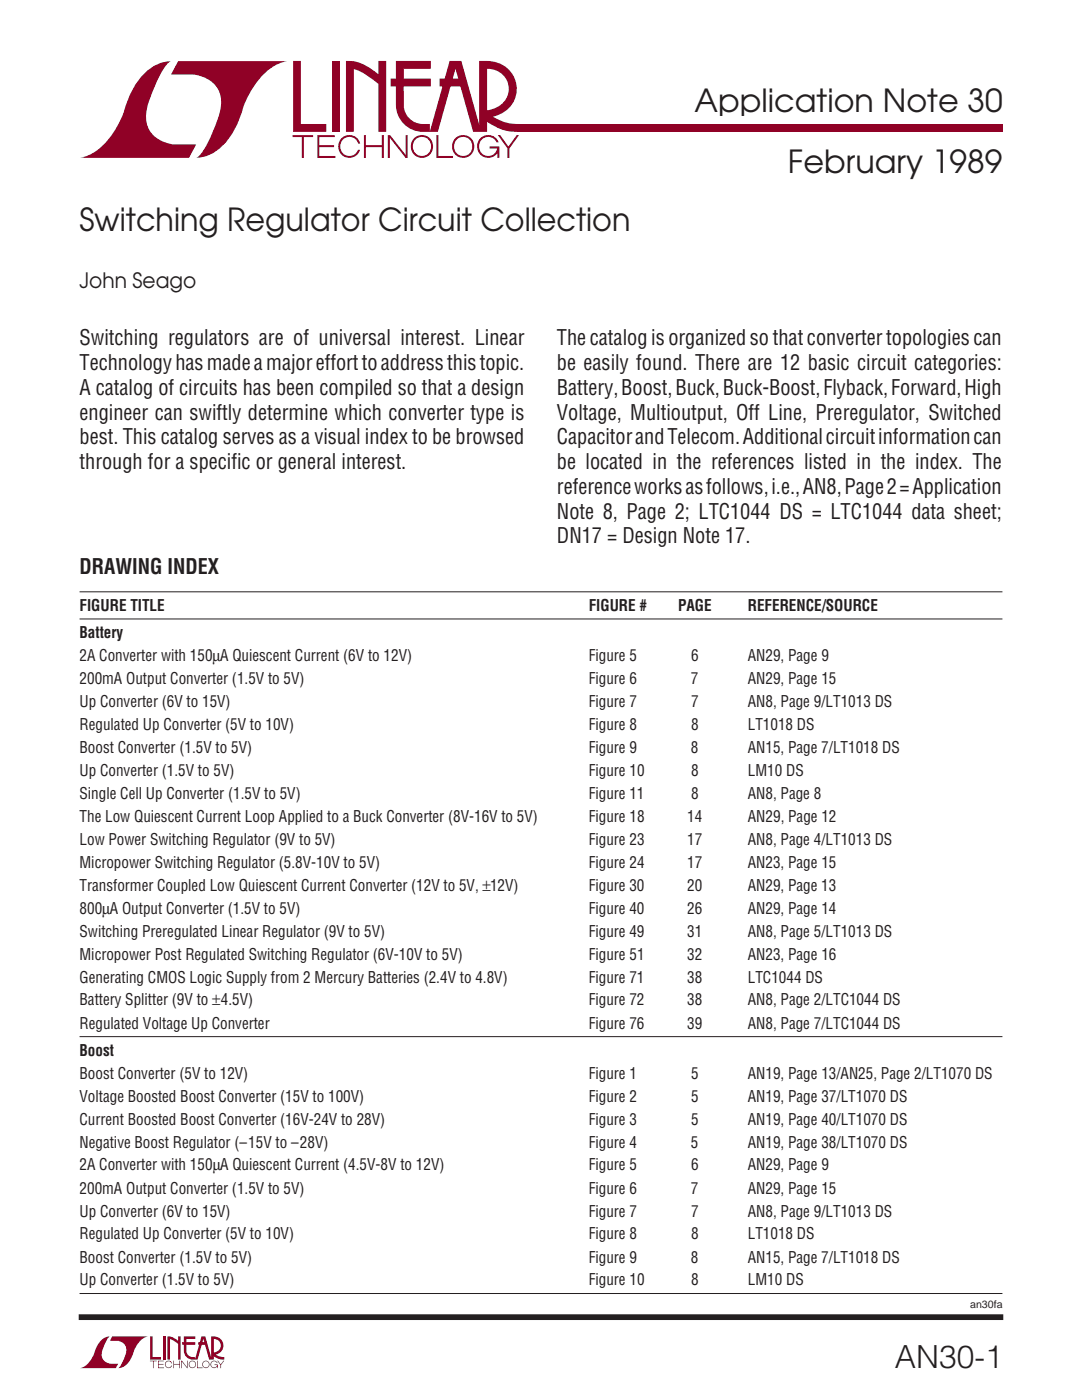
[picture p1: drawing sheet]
<svg xmlns="http://www.w3.org/2000/svg" width="216mm" height="279mm" viewBox="0 0 216 279" stroke-linecap="round" stroke-linejoin="round" font-family="sans-serif">
<defs><g id="words">
<g font-size="6.3" fill="#231f20">
<text x="138.6" y="22.4">Application Note 30</text>
<text x="157.2" y="34.6">February 1989</text>
<text x="15.9" y="46.1">Switching Regulator Circuit Collection</text>
<text x="178.6" y="273">AN30-1</text>
</g>
<g font-size="4.2" fill="#231f20">
<text x="15.9" y="57.4">John Seago</text>
<text x="15.9" y="68.9">Switching regulators are of universal interest. Linear</text>
<text x="111.1" y="68.9">The catalog is organized so that converter topologies can</text>
<text x="15.9" y="73.9">Technology has made a major effort to address this topic.</text>
<text x="111.1" y="73.9">be easily found. There are 12 basic circuit categories:</text>
<text x="15.9" y="78.8">A catalog of circuits has been compiled so that a design</text>
<text x="15.9" y="83.7">engineer can swiftly determine which converter type is</text>
<text x="111.1" y="78.8">Battery, Boost, Buck, Buck-Boost, Flyback, Forward, High</text>
<text x="111.1" y="83.7">Voltage, Multioutput, Off Line, Preregulator, Switched</text>
<text x="15.9" y="88.7">best. This catalog serves as a visual index to be browsed</text>
<text x="111.1" y="88.7">Capacitor and Telecom. Additional circuit information can</text>
<text x="15.9" y="93.6">through for a specific or general interest.</text>
<text x="111.1" y="93.6">be located in the references listed in the index. The</text>
<text x="111.1" y="98.6">reference works as follows, i.e., AN8, Page 2 = Application</text>
<text x="111.1" y="103.5">Note 8, Page 2; LTC1044 DS = LTC1044 data sheet;</text>
<text x="111.1" y="108.4">DN17 = Design Note 17.</text>
<text x="15.9" y="114.6">DRAWING INDEX</text>
</g>
<g font-size="3.2" fill="#231f20">
<text x="15.9" y="121.9">FIGURE TITLE</text>
<text x="117.5" y="121.9">FIGURE #</text>
<text x="135.3" y="121.9">PAGE</text>
<text x="149.2" y="121.9">REFERENCE/SOURCE</text>
<text x="15.9" y="127.3">Battery</text>
<text x="15.9" y="131.9">2A Converter with 150µA Quiescent Current (6V to 12V)</text>
<text x="117.5" y="131.9">Figure 5</text>
<text x="137.9" y="131.9">6</text>
<text x="149.2" y="131.9">AN29, Page 9</text>
<text x="15.9" y="136.5">200mA Output Converter (1.5V to 5V)</text>
<text x="117.5" y="136.5">Figure 6</text>
<text x="137.9" y="136.5">7</text>
<text x="149.2" y="136.5">AN29, Page 15</text>
<text x="15.9" y="141.1">Up Converter (6V to 15V)</text>
<text x="117.5" y="141.1">Figure 7</text>
<text x="137.9" y="141.1">7</text>
<text x="149.2" y="141.1">AN8, Page 9/LT1013 DS</text>
<text x="15.9" y="145.6">Regulated Up Converter (5V to 10V)</text>
<text x="117.5" y="145.6">Figure 8</text>
<text x="137.9" y="145.6">8</text>
<text x="149.2" y="145.6">LT1018 DS</text>
<text x="15.9" y="150.2">Boost Converter (1.5V to 5V)</text>
<text x="15.9" y="154.8">Up Converter (1.5V to 5V)</text>
<text x="117.5" y="150.2">Figure 9</text>
<text x="117.5" y="154.8">Figure 10</text>
<text x="137.9" y="150.2">8</text>
<text x="137.9" y="154.8">8</text>
<text x="149.2" y="150.2">AN15, Page 7/LT1018 DS</text>
<text x="149.2" y="154.8">LM10 DS</text>
<text x="15.9" y="159.4">Single Cell Up Converter (1.5V to 5V)</text>
<text x="117.5" y="159.4">Figure 11</text>
<text x="137.9" y="159.4">8</text>
<text x="149.2" y="159.4">AN8, Page 8</text>
<text x="15.9" y="164">The Low Quiescent Current Loop Applied to a Buck Converter (8V-16V to 5V)</text>
<text x="117.5" y="164">Figure 18</text>
<text x="137.1" y="164">14</text>
<text x="149.2" y="164">AN29, Page 12</text>
<text x="15.9" y="168.6">Low Power Switching Regulator (9V to 5V)</text>
<text x="15.9" y="173.1">Micropower Switching Regulator (5.8V-10V to 5V)</text>
<text x="117.5" y="168.6">Figure 23</text>
<text x="117.5" y="173.1">Figure 24</text>
<text x="137.1" y="173.1">17</text>
<text x="137.1" y="168.6">17</text>
<text x="149.2" y="173.1">AN23, Page 15</text>
<text x="149.2" y="168.6">AN8, Page 4/LT1013 DS</text>
<text x="15.9" y="177.8">Transformer Coupled Low Quiescent Current Converter (12V to 5V, ±12V)</text>
<text x="117.5" y="177.8">Figure 30</text>
<text x="137.1" y="177.8">20</text>
<text x="149.2" y="177.8">AN29, Page 13</text>
<text x="15.9" y="182.3">800µA Output Converter (1.5V to 5V)</text>
<text x="117.5" y="182.3">Figure 40</text>
<text x="137.1" y="182.3">26</text>
<text x="149.2" y="182.3">AN29, Page 14</text>
<text x="15.9" y="186.9">Switching Preregulated Linear Regulator (9V to 5V)</text>
<text x="15.9" y="191.5">Micropower Post Regulated Switching Regulator (6V-10V to 5V)</text>
<text x="117.5" y="186.9">Figure 49</text>
<text x="117.5" y="191.5">Figure 51</text>
<text x="137.1" y="186.9">31</text>
<text x="137.1" y="191.5">32</text>
<text x="149.2" y="186.9">AN8, Page 5/LT1013 DS</text>
<text x="149.2" y="191.5">AN23, Page 16</text>
<text x="15.9" y="196.1">Generating CMOS Logic Supply from 2 Mercury Batteries (2.4V to 4.8V)</text>
<text x="117.5" y="196.1">Figure 71</text>
<text x="137.1" y="196.1">38</text>
<text x="149.2" y="196.1">LTC1044 DS</text>
<text x="15.9" y="200.7">Battery Splitter (9V to ±4.5V)</text>
<text x="117.5" y="200.7">Figure 72</text>
<text x="137.1" y="200.7">38</text>
<text x="149.2" y="200.7">AN8, Page 2/LTC1044 DS</text>
<text x="15.9" y="205.3">Regulated Voltage Up Converter</text>
<text x="117.5" y="205.3">Figure 76</text>
<text x="137.1" y="205.3">39</text>
<text x="149.2" y="205.3">AN8, Page 7/LTC1044 DS</text>
<text x="15.9" y="210.7">Boost</text>
<text x="15.9" y="215.3">Boost Converter (5V to 12V)</text>
<text x="117.5" y="215.3">Figure 1</text>
<text x="137.9" y="215.3">5</text>
<text x="149.2" y="215.3">AN19, Page 13/AN25, Page 2/LT1070 DS</text>
<text x="15.9" y="219.8">Voltage Boosted Boost Converter (15V to 100V)</text>
<text x="117.5" y="219.8">Figure 2</text>
<text x="137.9" y="219.8">5</text>
<text x="149.2" y="219.8">AN19, Page 37/LT1070 DS</text>
<text x="15.9" y="224.5">Current Boosted Boost Converter (16V-24V to 28V)</text>
<text x="117.5" y="224.5">Figure 3</text>
<text x="137.9" y="224.5">5</text>
<text x="149.2" y="224.5">AN19, Page 40/LT1070 DS</text>
<text x="15.9" y="229">Negative Boost Regulator (–15V to –28V)</text>
<text x="15.9" y="233.6">2A Converter with 150µA Quiescent Current (4.5V-8V to 12V)</text>
<text x="117.5" y="229">Figure 4</text>
<text x="117.5" y="233.6">Figure 5</text>
<text x="137.9" y="229">5</text>
<text x="137.9" y="233.6">6</text>
<text x="149.2" y="229">AN19, Page 38/LT1070 DS</text>
<text x="149.2" y="233.6">AN29, Page 9</text>
<text x="15.9" y="238.2">200mA Output Converter (1.5V to 5V)</text>
<text x="117.5" y="238.2">Figure 6</text>
<text x="137.9" y="238.2">7</text>
<text x="149.2" y="238.2">AN29, Page 15</text>
<text x="15.9" y="242.8">Up Converter (6V to 15V)</text>
<text x="117.5" y="242.8">Figure 7</text>
<text x="137.9" y="242.8">7</text>
<text x="149.2" y="242.8">AN8, Page 9/LT1013 DS</text>
<text x="15.9" y="247.4">Regulated Up Converter (5V to 10V)</text>
<text x="15.9" y="252">Boost Converter (1.5V to 5V)</text>
<text x="117.5" y="252">Figure 9</text>
<text x="117.5" y="247.4">Figure 8</text>
<text x="137.9" y="252">8</text>
<text x="137.9" y="247.4">8</text>
<text x="149.2" y="252">AN15, Page 7/LT1018 DS</text>
<text x="149.2" y="247.4">LT1018 DS</text>
<text x="15.9" y="256.5">Up Converter (1.5V to 5V)</text>
<text x="117.5" y="256.5">Figure 10</text>
<text x="137.9" y="256.5">8</text>
<text x="149.2" y="256.5">LM10 DS</text>
</g>
<text font-size="2.1" fill="#231f20" x="193.6" y="261.1">an30fa</text>
</g></defs>
<path d="M15.8 24.4h184.5M15.7 262.9h184.5" fill="none" stroke="#231f20" stroke-width="1.1" stroke-linecap="butt"/>
<g fill="#900126">
<path d="M30 266.7h.5v4.1h1.6v.5h-2.1z"/>
<path d="M19.9 267.8a2.65 2.65 0 0 1 2-1.1 5.2 5.2 0 0 0-1.5 4.2 2.65 2.65 0 0 0 3.2 1.3l-.5 .8h-7.2a5 5 0 0 0 3.2-3.8z"/>
<path d="M22.4 266.7h7.2a5 5 0 0 0-3.2 3.9 3.3 3.3 0 0 1-2.8 2.4 5.2 5.2 0 0 0 1.5-4.2 2.65 2.65 0 0 0-3.2-1.2z"/>
<path d="M32.5 266.7h.5v4.6h-.5z"/>
<path d="M33.4 266.7l1.1 .2 1 .7v-.9h.5v4.6h-.5v-3.1l-1.6-1v4.1h-.5z"/>
<path d="M29.9 271.6h1.4v.1h-.6v1.3h-.2v-1.3h-.6z"/>
<path d="M31.5 271.6h1.2v.1h-1v.5h.9v.1h-.9v.6h1v.1h-1.2z"/>
<path d="M34.6 271.6h.1v.6h1.1v-.6h.1v1.4h-.1v-.7h-1.1v.7h-.1z"/>
<path d="M36.2 271.6h.1l1 1.2v-1.2h.2v1.4h-.2l-1-1.3v1.3h-.1z"/>
<path d="M39.3 271.6h.2v1.3h.9v.1h-1.1z"/>
<path d="M43.3 271.6h.2l.5 .7 .6-.7h.1l-.6 .8v.6h-.1v-.6z"/>
<path d="M36.7 266.7h2.3v.5h-1.8v.7h1.8v.5h-1.8v1.2a1.35 1.35 0 0 0 1.7 1.2v.5l1.3-4.6h.8l1.1 4.2v-4.2a1.88 1.88 0 0 1 2.4 1.4 1.88 1.88 0 0 1-1.5 2.3l.8 .3 1 .1v.5h-.5a3.4 3.4 0 0 1-1.8-.7v-.7a1.37 1.37 0 0 0 1.5-1.2 1.37 1.37 0 0 0-1.4-1.5v4.1h-.9l-.8-2.9h-1.4v-.5h1.3l-.2-.7-1.2 4.1a2.1 2.1 0 0 1-2.7-1.3v-1.6h-.4v-.5h.4z"/>
<path d="M37.9 271.8a.74 .74 0 0 1 1.1 .1 .74 .74 0 0 1-.4 1.1 .74 .74 0 0 1-.9-.7h.1a.61 .61 0 0 0 .8 .5 .61 .61 0 0 0 .2-1 .61 .61 0 0 0-1 .3v.2h-.1z"/>
<path d="M40.6 271.8a.74 .74 0 0 1 1.1 .1 .74 .74 0 0 1-.4 1.1 .74 .74 0 0 1-.9-.7h.1a.61 .61 0 0 0 .8 .5 .61 .61 0 0 0 .2-1 .61 .61 0 0 0-1 .3v.2h-.1z"/>
<path d="M42.2 271.8a.74 .74 0 0 1 1.2 .2h-.1a.6 .6 0 0 0-1-.2 .6 .6 0 0 0 .1 1 .6 .6 0 0 0 .9-.4h-.5v-.1h.7v.7h-.2v-.3a.74 .74 0 0 1-1.1 .2 .74 .74 0 0 1 0-1.1z"/>
<path d="M33.1 271.8a.73 .73 0 0 1 1.2 .3h-.1a.6 .6 0 0 0-.9-.3 .6 .6 0 0 0 0 1 .6 .6 0 0 0 .9-.3h.1a.74 .74 0 0 1-1.1 .4 .74 .74 0 0 1-.1-1.1z"/>
</g>
<path d="M4.6 23.3h199.7v5.3h-199.7z" fill="#fff"/>
<g fill="#900126">
<path d="M99.3 27h.5l1.7 2.2 1.6-2.2h.5l-2 2.6 .1 1.9h-.4v-1.9z"/>
<path d="M58.5 12.2h1.5v12.5h5.1v1.6h-6.6z"/>
<path d="M28.8 14.7a7.6 7.6 0 0 1 5.3-2.5l-.7 .5a23.5 23.5 0 0 0-4.1 9.1 5.7 5.7 0 0 0 5.4 7h4.4l-1.4 2.7h-21.7a10.8 10.8 0 0 0 6.9-5.5l.6-.9a17.4 17.4 0 0 0 1.7-4.3 16.1 16.1 0 0 1 3.6-6.1z"/>
<path d="M35.5 12.2h21.8a10.8 10.8 0 0 0-6.9 5.5l-.6 .9a17.4 17.4 0 0 0-1.7 4.3 12.9 12.9 0 0 1-6.2 8l-1.8 .5-.9 .1 .7-.5a23.5 23.5 0 0 0 4.1-9.1 5.7 5.7 0 0 0-5.5-7h-4.4z"/>
<path d="M66.2 12.2h1.6v14.1h-1.6z"/>
<path d="M69 12.2a9 9 0 0 1 6.5 2.6v-2.6h1.6v14.1h-1.6v-9.6a14.5 14.5 0 0 0-4.9-2.9v12.5h-1.6z"/>
<path d="M58.4 27h4.1v.4h-1.9v4.1h-.4v-4.1h-1.8z"/>
<path d="M63.3 27h3.5v.4h-3.1v1.6h3v.4h-3v1.7h3.2v.4h-3.6z"/>
<path d="M72.6 27h.4v2h3.2v-2h.4v4.5h-.4v-2.1h-3.2v2.1h-.4z"/>
<path d="M77.4 27h.4l3.1 3.9v-3.9h.5v4.5h-.5l-3.1-4v4h-.4z"/>
<path d="M87.1 27h.4v4.1h2.9v.4h-3.3z"/>
<path d="M79 12.2h7v1.5h-5.4v2h5.4v1.5h-5.4v3.7a3.8 3.8 0 0 0 3.8 3.8h1.4v1.5l3.9-14h2.4l3.5 12.7v-12.7a7.5 7.5 0 0 1 5.8 1.6 5.6 5.6 0 0 1 1.4 5.7 5.6 5.6 0 0 1-4.4 3.8 8.7 8.7 0 0 0 5.2 1.4v1.6a10 10 0 0 1-6.9-2.3v-2a4.5 4.5 0 0 0 4.7-5.3 4.2 4.2 0 0 0-4.2-3v12.6h-2.8l-2.5-9.1h-4.2v-1.5h3.7l-.5-2-3.5 12.6a9.2 9.2 0 0 1-5.5-.6 5.4 5.4 0 0 1-2.9-4.8v-3.7h-1v-1.5h1z"/>
<path d="M82.6 27.6a2.24 2.24 0 0 1 3.4 .3 2.24 2.24 0 0 1-.8 3.3 2.24 2.24 0 0 1-3.2-1.4v-.6h.4a1.85 1.85 0 0 0 2.3 1.9 1.85 1.85 0 0 0 1.1-2.8 1.82 1.82 0 0 0-2.1-.9 1.82 1.82 0 0 0-1.3 1.8h-.4v-.6z"/>
<path d="M90.8 27.6a2.24 2.24 0 0 1 3.4 .3 2.24 2.24 0 0 1-.8 3.3 2.24 2.24 0 0 1-3.1-1.4l-.1-.6h.4a1.85 1.85 0 0 0 2.4 1.9 1.85 1.85 0 0 0 1-2.8 1.82 1.82 0 0 0-2.1-.9 1.82 1.82 0 0 0-1.3 1.8h-.4l.1-.6z"/>
<path d="M95.8 27.6a2.23 2.23 0 0 1 3.7 .8h-.4a1.84 1.84 0 0 0-2.8-.6 1.84 1.84 0 0 0-.1 2.8 1.84 1.84 0 0 0 2.8-.5l.2-.5h-1.5v-.4h1.9v2.3h-.4v-.9a2.27 2.27 0 0 1-3.3 .4 2.27 2.27 0 0 1-.1-3.4z"/>
<path d="M68.1 27.6a2.23 2.23 0 0 1 3.8 1.1h-.4a1.87 1.87 0 0 0-2.8-1.1 1.87 1.87 0 0 0-.3 3 1.82 1.82 0 0 0 3-.7h.4a2.26 2.26 0 0 1-3.3 1.3 2.26 2.26 0 0 1-.4-3.6z"/>
<path d="M103.3 24.8h96.8v1.5h-96.8z"/>
</g>
<path d="M15.9 118.1h184.1M15.9 123.5h184.1M15.9 206.9h184.1M15.9 258.1h184.1" fill="none" stroke="#231f20" stroke-width=".2"/>
<use href="#words"/>
</svg>
